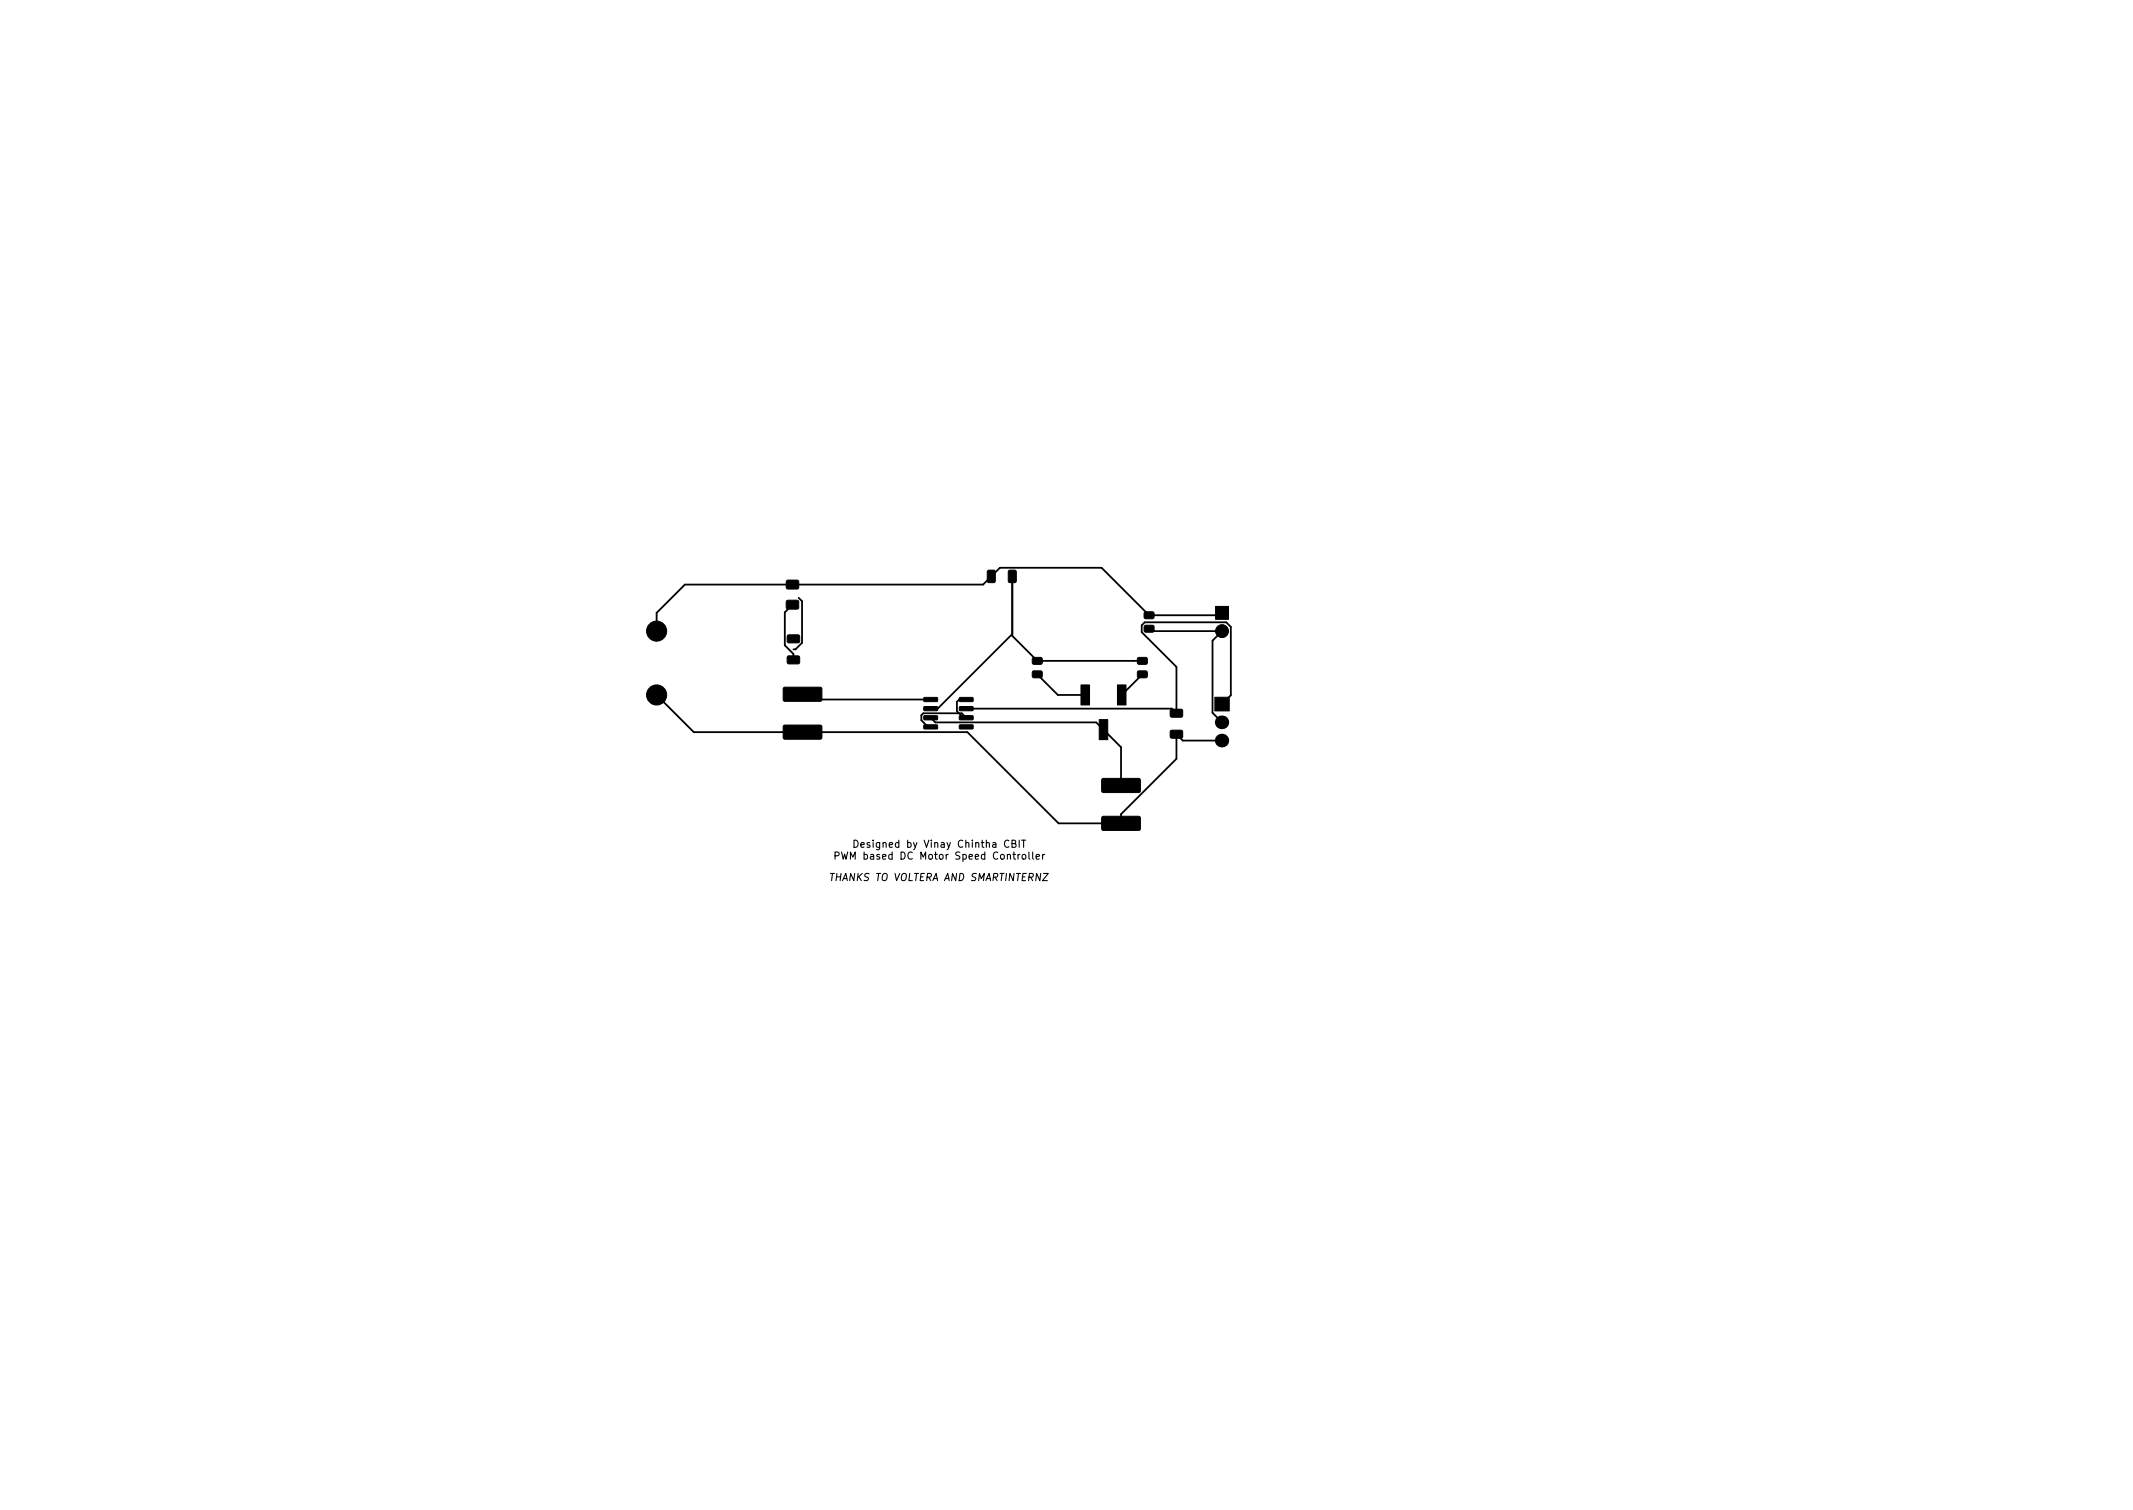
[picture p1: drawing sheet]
<svg xmlns="http://www.w3.org/2000/svg" width="297mm" height="210mm" viewBox="0 0 297 210" stroke-linecap="round" stroke-linejoin="round" font-family="sans-serif">
<defs><g id="words">
<g font-size="1.4">
<text x="117.8" y="119.7">PWM based DC Motor Speed Controller</text>
<text x="120" y="118">Designed by Vinay Chintha CBIT</text>
<text x="115.8" y="122.7">THANKS TO VOLTERA AND SMARTINTERNZ</text>
</g>
</g></defs>
<path d="M116.3 119.2l.5-.1 .1-.1-.1-.3-.5-.1v1M117.2 118.6l.2 1 .2-.7 .2 .7 .2-1M118.9 117a.51 .51 0 0 1 .6 .5 .51 .51 0 0 1-.6 .5zM142.3 117h.5M142.5 117v1M144.3 119.3l.5-.1-.1-.2h-.3l-.1 .1v.5h.4M145.2 119v.6M145.5 119l-.3 .2" fill="none" stroke="#000" stroke-width=".15"/>
<g fill="#000" stroke="#000" stroke-width=".14">
<path d="M137.6 79.5l.8-.1 .2 .1v1.4l-.1 .2h-.8l-.2-.1zM140.5 79.5l.8-.1 .2 .1v1.4l-.1 .2h-.8l-.2-.1zM109.6 80.8h1.5l.1 .2v.9l-.2 .1h-1.4l-.1-.2zM109.6 83.6h.1h1.4l.1 .2v.9l-.2 .1h-1.4l-.1-.2zM109.7 88.5l1.5-.1 .2 .2-.1 .8-.2 .1h-1.4l-.1-.2zM109.7 91.4l1.5-.1 .2 .2-.1 .8-.2 .1h-1.4l-.1-.2zM109.1 95.8l.2-.1h5l.2 .2-.1 1.6-.2 .2-5-.1-.1-.2zM128.7 99.7l1.8-.1 .1 .2v.3l-.2 .1h-1.6l-.2-.1zM128.7 98.4h1.8l.1 .1v.4l-.2 .1h-1.6l-.2-.2zM128.7 97.1h1.8l.1 .1v.4l-.2 .1h-1.6l-.2-.1zM133.6 97.1h1.8l.1 .1v.4l-.1 .1h-1.7l-.1-.1zM133.6 98.4h1.8l.1 .1v.4l-.1 .1h-1.7l-.1-.2z"/>
<path d="M133.6 99.7l1.8-.1 .1 .2v.3l-.1 .1h-1.7l-.1-.1zM143.8 91.6h1.2l.1 .2v.6l-.2 .1h-1l-.2-.2zM143.8 93.5l1.2-.1 .1 .2v.7l-.2 .1-1-.1-.2-.2zM150.5 95.4h1.2v2.8h-1.2zM155.6 95.4h1.2v2.8h-1.2zM158.5 93.5l1.2-.1 .1 .2-.1 .7-.1 .1-1.1-.1-.1-.2zM158.5 91.6h1.2l.1 .2-.1 .6-.1 .1h-1.1l-.1-.2zM159.4 85.3l1.2-.1 .1 .2v.7l-.2 .1-1.1-.1-.1-.2zM159.4 87.1h1.2l.1 .2v.6l-.2 .1h-1.1l-.1-.2zM163 98.8h1.6l.1 .2v.7l-.2 .2-1.4-.1-.1-.2zM169.2 97.1h2v1.9h-2zM169.3 84.4h1.8v1.8h-1.8z"/>
<path d="M109.1 101h.2h5l.2 .2-.1 1.6-.2 .1h-5l-.1-.2zM128.7 101l1.8-.1 .1 .1v.4l-.2 .1h-1.6l-.2-.1zM133.6 101l1.8-.1 .1 .1v.4l-.1 .1h-1.7l-.1-.1zM153.1 100.2h1.2v2.8h-1.2zM153.5 113.7h.2h4.9l.2 .2v1.6l-.2 .1h-5l-.2-.2zM153.5 108.5l.2-.1h4.9l.2 .2v1.6l-.2 .2-5-.1-.2-.2zM163 101.7h1.6l.1 .2v.8l-.2 .1h-1.4l-.1-.2z"/>
<circle cx="91.4" cy="96.8" r="1.4"/>
<circle cx="91.4" cy="87.9" r="1.4"/>
<circle cx="170.2" cy="87.9" r=".9"/>
</g>
<path d="M170.1 103.1h.1M170.1 100.6h.1" fill="none" stroke="#000" stroke-width="1.9"/>
<g fill="none" stroke="#000" stroke-width=".25">
<path d="M91.4 96.8l5.2 5.1h38.1l12.7 12.7h8.7v-1.2l7.7-7.7v-3.5l.9 .9h5.5M110.4 84.2l-1.1 1.1v4.6l1.2 1.2v.8M111.2 83.2l.5 .5v5.8l-.9 .9h-.3M111.8 96.7l.7 .7h17.1M129.6 99.9l.6 .7h22.5l3.4 3.4v5.4M134.6 97.4h-1l-.3 .3v1.3l.9 .9h.4l-.7-.6h-5.3l-.3 .3v.7l.9 .9h.4M141 80.3v8.2l3.4 3.5h14.7M141 88.3l-10.4 10.4h-1M144.4 93.9l2.9 2.9h3.8M159.1 93.9l-2.9 2.9M160 87.5l.4 .4h9.8l-1.3 1.3v10.1l1.3 1.3M170.2 98l1.2-1.2v-9.5l-.6-.6h-11.4l-.4 .4v.9l4.8 4.9v6.4l-.6-.6h-28.6"/>
<path d="M170.2 85.3l-.4 .4h-9.8l-6.6-6.6h-14.2l-2.3 2.3h-41.5l-4 3.9v2.6"/>
</g>
<use href="#words"/>
</svg>
